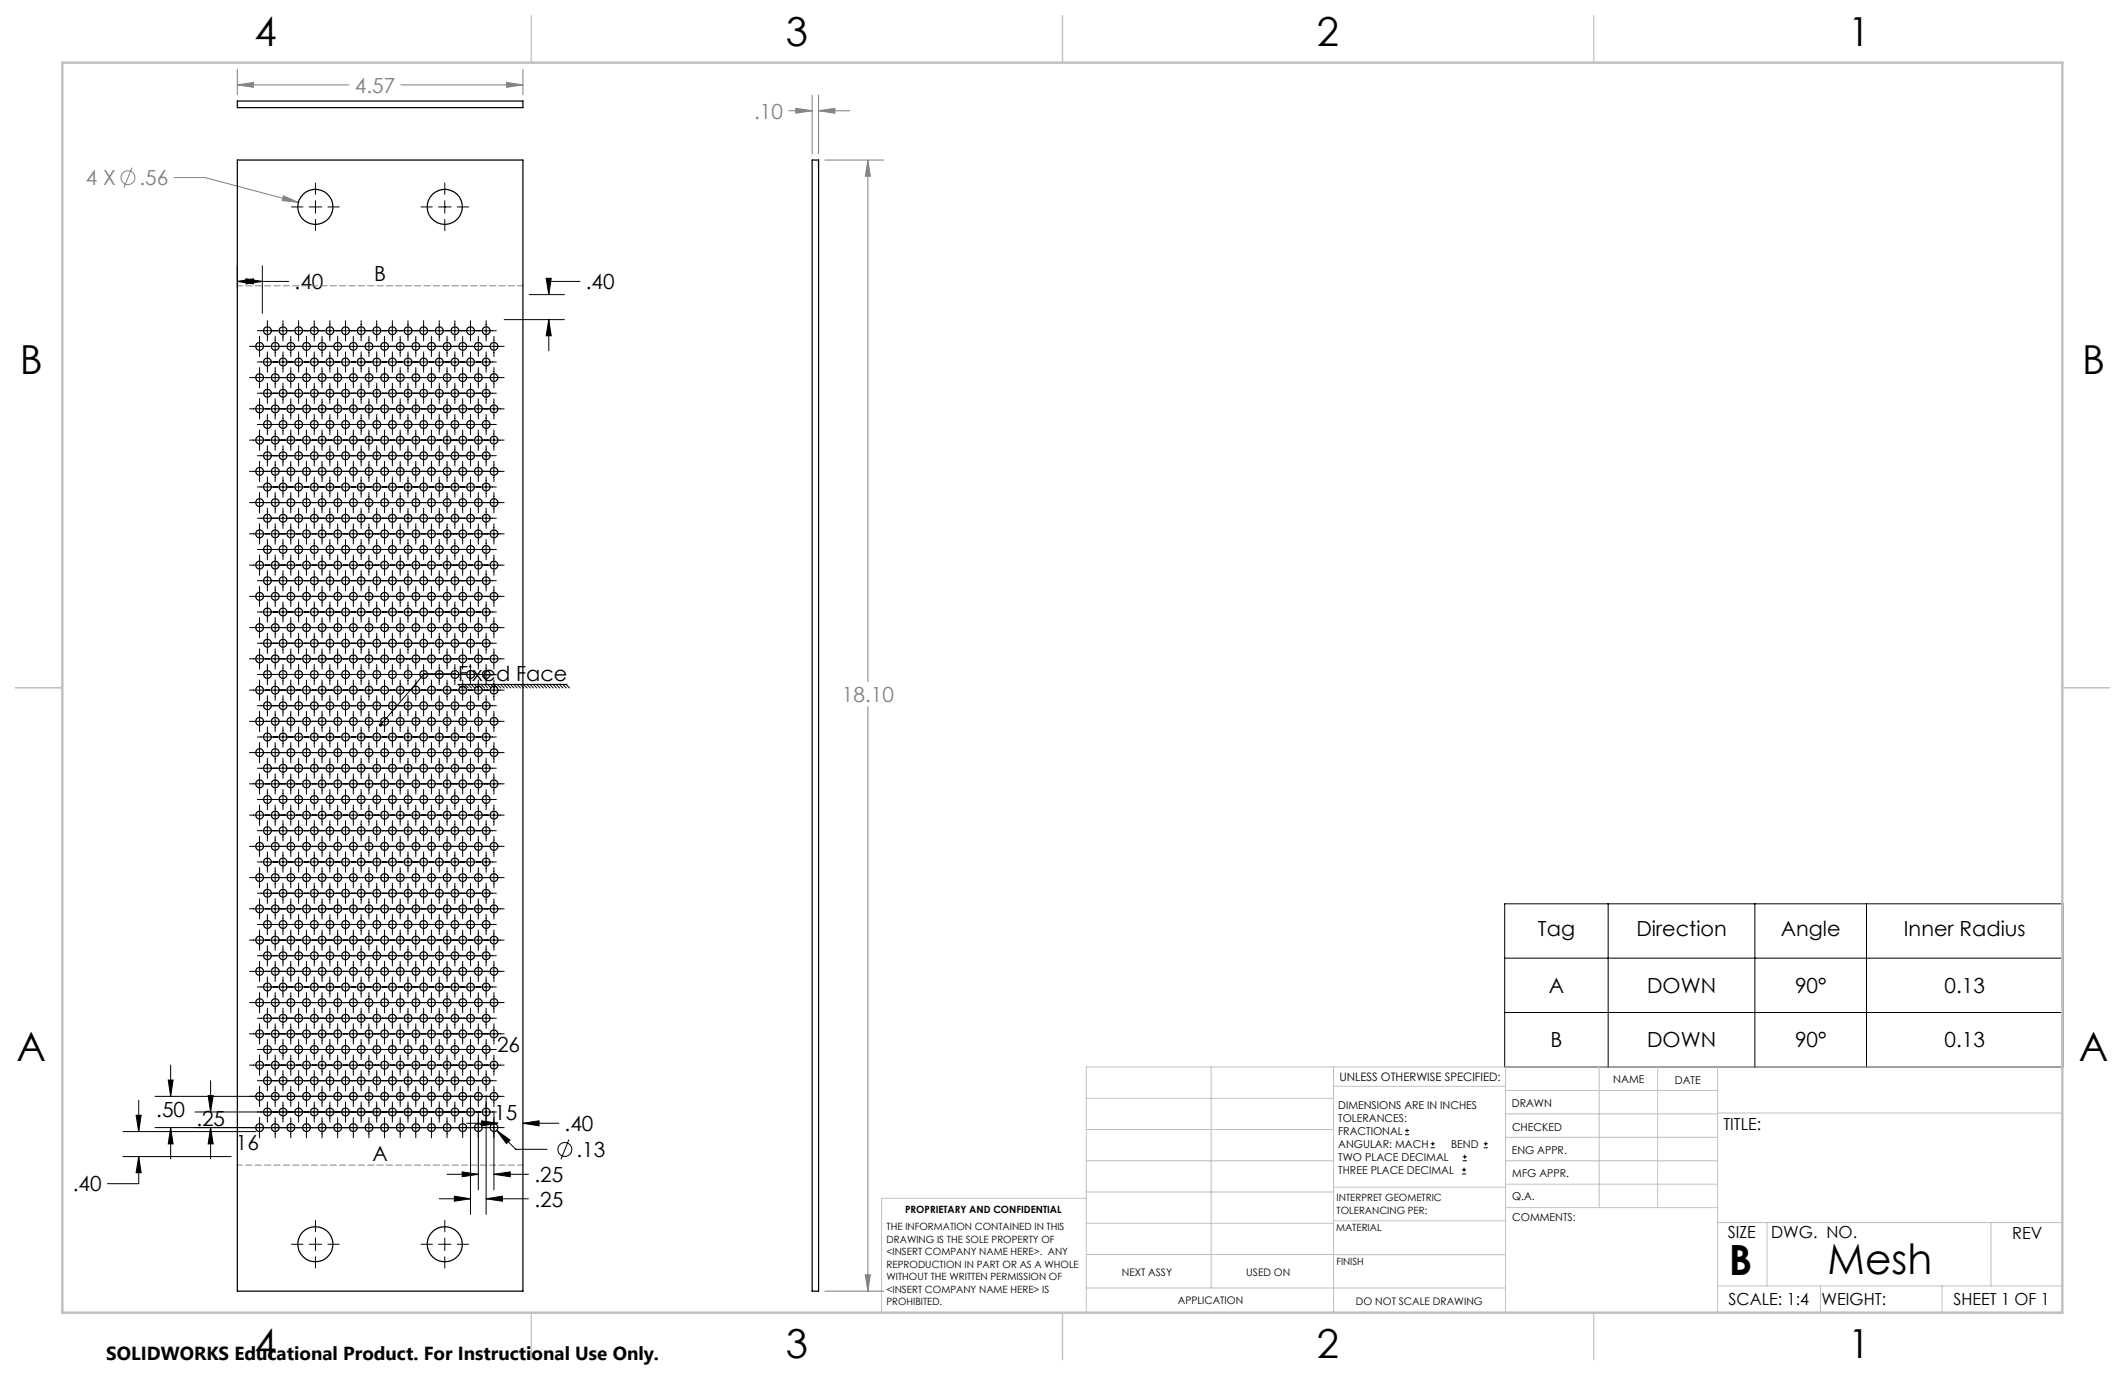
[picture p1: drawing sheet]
<svg xmlns="http://www.w3.org/2000/svg" width="432mm" height="279mm" viewBox="0 0 432 279" stroke-linecap="round" stroke-linejoin="round" font-family="sans-serif">
<defs><g id="words">
<g font-size="8.5">
<text x="351.3" y="259">B</text>
<text x="371.4" y="258.9">Mesh</text>
</g>
<g font-size="8.1">
<text x="51.7" y="9.3">4</text>
<text x="159.7" y="9.3">3</text>
<text x="267.6" y="9.3">2</text>
<text x="375.6" y="9.3">1</text>
<text x="4" y="76">B</text>
<text x="423.1" y="76">B</text>
<text x="3.3" y="215.7">A</text>
<text x="422.4" y="215.7">A</text>
<text x="51.7" y="276">4</text>
<text x="159.7" y="276">3</text>
<text x="267.6" y="276">2</text>
<text x="375.6" y="276">1</text>
</g>
<g font-size="4.2" fill="#808080">
<text x="72.1" y="18.8">4.57</text>
<text x="153.2" y="24.1">.10</text>
<text x="17.5" y="37.6">4 X</text>
<text x="28.3" y="37.6">.56</text>
<text x="171.1" y="142.6">18.10</text>
</g>
<g font-size="4.2">
<text x="59.9" y="58.8">.40</text>
<text x="76" y="57.1">B</text>
<text x="119" y="58.8">.40</text>
<text x="93.1" y="138.5">Fixed Face</text>
<text x="312.5" y="190.3">Tag</text>
<text x="332.5" y="190.3">Direction</text>
<text x="361.9" y="190.3">Angle</text>
<text x="386.9" y="190.3">Inner Radius</text>
<text x="314.7" y="201.7">A</text>
<text x="334.7" y="201.7">DOWN</text>
<text x="364.8" y="201.7">90°</text>
<text x="395.1" y="201.7">0.13</text>
<text x="101" y="213.8">26</text>
<text x="315.1" y="212.8">B</text>
<text x="334.7" y="212.8">DOWN</text>
<text x="364.8" y="212.8">90°</text>
<text x="395.1" y="212.8">0.13</text>
<text x="31.8" y="227.1">.50</text>
<text x="100.4" y="227.6">15</text>
<text x="39.9" y="228.9">.25</text>
<text x="48" y="233.7">16</text>
<text x="114.7" y="229.8">.40</text>
<text x="75.7" y="235.8">A</text>
<text x="117.1" y="235.1">.13</text>
<text x="14.8" y="242.1">.40</text>
<text x="108.6" y="240.2">.25</text>
<text x="108.6" y="245.2">.25</text>
</g>
<text font-size="3.8" x="21.6" y="276.3">SOLIDWORKS Educational Product. For Instructional Use Only.</text>
<g font-size="3.4">
<text x="350.2" y="229.5">TITLE:</text>
<text x="351.1" y="251.6">SIZE</text>
<text x="359.9" y="251.6">DWG. NO.</text>
<text x="408.9" y="251.7">REV</text>
<text x="351.2" y="265.2">SCALE: 1:4</text>
<text x="370.1" y="265.3">WEIGHT:</text>
<text x="396.9" y="265.2">SHEET 1 OF 1</text>
</g>
<text font-size="2.4" x="272.2" y="219.7">UNLESS OTHERWISE SPECIFIED:</text>
<g font-size="2.2">
<text x="327.8" y="220.1">NAME</text>
<text x="340.3" y="220.2">DATE</text>
<text x="271.9" y="225.3">DIMENSIONS ARE IN INCHES</text>
<text x="271.9" y="227.9">TOLERANCES:</text>
<text x="307.2" y="224.9">DRAWN</text>
<text x="271.9" y="230.6">FRACTIONAL</text>
<text x="271.9" y="233.2">ANGULAR: MACH</text>
<text x="294.9" y="233.2">BEND</text>
<text x="307.3" y="229.8">CHECKED</text>
<text x="271.9" y="235.9">TWO PLACE DECIMAL</text>
<text x="271.9" y="238.5">THREE PLACE DECIMAL</text>
<text x="307.2" y="234.5">ENG APPR.</text>
<text x="307.3" y="239.2">MFG APPR.</text>
<text x="307.3" y="243.9">Q.A.</text>
<text x="307.3" y="248.1">COMMENTS:</text>
</g>
<g font-size="2.1">
<text x="227.9" y="259.2">NEXT ASSY</text>
<text x="253.3" y="259.2">USED ON</text>
<text x="239.3" y="265">APPLICATION</text>
<text x="275.5" y="265.1">DO NOT SCALE DRAWING</text>
</g>
<g font-size="2">
<text x="271.6" y="244.1">INTERPRET GEOMETRIC</text>
<text x="180.2" y="250">THE INFORMATION CONTAINED IN THIS</text>
<text x="183.9" y="246.4">PROPRIETARY AND CONFIDENTIAL</text>
<text x="271.5" y="250.2">MATERIAL</text>
<text x="271.6" y="246.6">TOLERANCING PER:</text>
<text x="180.2" y="252.5">DRAWING IS THE SOLE PROPERTY OF</text>
<text x="180.2" y="255.1">&lt;INSERT COMPANY NAME HERE&gt;. ANY</text>
<text x="180.2" y="257.6">REPRODUCTION IN PART OR AS A WHOLE</text>
<text x="271.5" y="257">FINISH</text>
<text x="180.2" y="260.1">WITHOUT THE WRITTEN PERMISSION OF</text>
<text x="180.2" y="262.6">&lt;INSERT COMPANY NAME HERE&gt; IS</text>
<text x="180.2" y="265.2">PROHIBITED.</text>
</g>
</g></defs>
<g fill="none" stroke="#808080" stroke-width=".2">
<path d="M48.2 17.3l3.3-.5v.9zM48.2 14.1v5.2M48.2 17.3h22.7M81.5 17.3h24.8M102.9 16.8l3.4 .5-3.4 .4zM106.3 14.1v5.2M165 19.3v12M166.3 19.3v12M26.8 34.1l-1.6 4M35.3 36.1h6.4l18.9 5M57.6 39.8l3 1.3-3.3-.4zM160.3 22.5h4.7"/>
<path d="M161.7 22l3.3 .5-3.3 .5zM166.3 22.5l3.4-.5v1zM166.3 22.5h6.4M167.6 32.5h11.9M176.4 32.5l.4 3.3h-1zM176.4 32.5v106M176.4 143.6v118.8M175.8 259h1l-.4 3.4zM167.6 262.4h11.9"/>
<circle cx="26" cy="36.1" r="1.41"/>
</g>
<g fill="none" stroke="#000" stroke-width=".2">
<path d="M64.1 37.2v2.3M90.4 37.2v2.3M48.2 54v4.6M48.2 57.2h10.5M48.2 57.2l3.3-.5v1zM50 56.7l3.3 .5-3.3 .5zM53.3 54v9.7M59.2 42.1h2.4M62.8 42.1h2.6M64.1 40.8v2.5M64.1 44.6v2.3M66.6 42.1h2.3"/>
<path d="M85.5 42.1h2.3M89.1 42.1h2.6M90.4 40.8v2.5M90.4 44.6v2.3M92.9 42.1h2.3M107.5 59.9h7.2M111 56.6h1l-.5 3.3zM117.9 57.2h-6.4v2.7M50.7 76.7h51.7M50.7 70.4h51.7M52.3 79.9h48.6M52.3 73.6h48.6"/>
<path d="M52.3 67.2h48.6M52.7 68.3v4.2M52.7 74.7v4.1M54.3 65.2v4.1M54.3 71.5v4.1M54.3 77.9v4.1M55.9 68.3v4.2M55.9 74.7v4.1M57.5 65.2v4.1M57.5 71.5v4.1M57.5 77.9v4.1M59.1 68.3v4.2"/>
<path d="M59.1 74.7v4.1M60.7 65.2v4.1M60.7 71.5v4.1M60.7 77.9v4.1M62.3 68.3v4.2M62.3 74.7v4.1M63.9 65.2v4.1M63.9 71.5v4.1M63.9 77.9v4.1M65.4 68.3v4.2M65.4 74.7v4.1M67 65.2v4.1"/>
<path d="M67 71.5v4.1M67 77.9v4.1M68.6 68.3v4.2M68.6 74.7v4.1M70.2 65.2v4.1M70.2 71.5v4.1M70.2 77.9v4.1M71.8 68.3v4.2M71.8 74.7v4.1M73.4 65.2v4.1M73.4 71.5v4.1M73.4 77.9v4.1"/>
<path d="M75 68.3v4.2M75 74.7v4.1M76.6 65.2v4.1M76.6 71.5v4.1M76.6 77.9v4.1M78.1 68.3v4.2M78.1 74.7v4.1M79.7 65.2v4.1M79.7 71.5v4.1M79.7 77.9v4.1M81.3 68.3v4.2M81.3 74.7v4.1"/>
<path d="M82.9 65.2v4.1M82.9 71.5v4.1M82.9 77.9v4.1M84.5 68.3v4.2M84.5 74.7v4.1M86.1 65.2v4.1M86.1 71.5v4.1M86.1 77.9v4.1M87.7 68.3v4.2M87.7 74.7v4.1M89.3 65.2v4.1M89.3 71.5v4.1"/>
<path d="M89.3 77.9v4.1M90.8 68.3v4.2M90.8 74.7v4.1M92.4 65.2v4.1M92.4 71.5v4.1M92.4 77.9v4.1M94 68.3v4.2M94 74.7v4.1M95.6 65.2v4.1M95.6 71.5v4.1M95.6 77.9v4.1M97.2 68.3v4.2"/>
<path d="M97.2 74.7v4.1M98.8 65.2v4.1M98.8 71.5v4.1M98.8 77.9v4.1M100.4 68.3v4.2M100.4 74.7v4.1M102.4 64.9h12.3M111.5 64.9l.5 3.3h-1zM111.5 64.9v6.4M50.7 89.4h51.7M50.7 95.8h51.7M50.7 83.1h51.7"/>
<path d="M52.3 92.6h48.6M52.3 86.3h48.6M52.3 99h48.6M52.7 81v4.2M52.7 87.4v4.1M52.7 93.7v4.2M54.3 84.2v4.1M54.3 90.6v4.1M54.3 96.9v4.1M55.9 81v4.2M55.9 87.4v4.1M55.9 93.7v4.2"/>
<path d="M57.5 84.2v4.1M57.5 90.6v4.1M57.5 96.9v4.1M59.1 81v4.2M59.1 87.4v4.1M59.1 93.7v4.2M60.7 84.2v4.1M60.7 90.6v4.1M60.7 96.9v4.1M62.3 81v4.2M62.3 87.4v4.1M62.3 93.7v4.2"/>
<path d="M63.9 84.2v4.1M63.9 90.6v4.1M63.9 96.9v4.1M65.4 81v4.2M65.4 87.4v4.1M65.4 93.7v4.2M67 84.2v4.1M67 90.6v4.1M67 96.9v4.1M68.6 81v4.2M68.6 87.4v4.1M68.6 93.7v4.2"/>
<path d="M70.2 84.2v4.1M70.2 90.6v4.1M70.2 96.9v4.1M71.8 81v4.2M71.8 87.4v4.1M71.8 93.7v4.2M73.4 84.2v4.1M73.4 90.6v4.1M73.4 96.9v4.1M75 81v4.2M75 87.4v4.1M75 93.7v4.2"/>
<path d="M76.6 84.2v4.1M76.6 90.6v4.1M76.6 96.9v4.1M78.1 81v4.2M78.1 87.4v4.1M78.1 93.7v4.2M79.7 84.2v4.1M79.7 90.6v4.1M79.7 96.9v4.1M81.3 81v4.2M81.3 87.4v4.1M81.3 93.7v4.2"/>
<path d="M82.9 84.2v4.1M82.9 90.6v4.1M82.9 96.9v4.1M84.5 81v4.2M84.5 87.4v4.1M84.5 93.7v4.2M86.1 84.2v4.1M86.1 90.6v4.1M86.1 96.9v4.1M87.7 81v4.2M87.7 87.4v4.1M87.7 93.7v4.2"/>
<path d="M89.3 84.2v4.1M89.3 90.6v4.1M89.3 96.9v4.1M90.8 81v4.2M90.8 87.4v4.1M90.8 93.7v4.2M92.4 84.2v4.1M92.4 90.6v4.1M92.4 96.9v4.1M94 81v4.2M94 87.4v4.1M94 93.7v4.2"/>
<path d="M95.6 84.2v4.1M95.6 90.6v4.1M95.6 96.9v4.1M97.2 81v4.2M97.2 87.4v4.1M97.2 93.7v4.2M98.8 84.2v4.1M98.8 90.6v4.1M98.8 96.9v4.1M100.4 81v4.2M100.4 87.4v4.1M100.4 93.7v4.2"/>
<path d="M50.7 114.8h51.7M50.7 102.1h51.7M50.7 108.5h51.7M52.3 118h48.6M52.3 111.7h48.6M52.3 105.3h48.6M52.7 100.1v4.1M52.7 106.4v4.2M52.7 112.8v4.1M52.7 119.1v4.2M54.3 103.3v4.1M54.3 109.6v4.1"/>
<path d="M54.3 116v4.1M55.9 100.1v4.1M55.9 106.4v4.2M55.9 112.8v4.1M55.9 119.1v4.2M57.5 103.3v4.1M57.5 109.6v4.1M57.5 116v4.1M59.1 100.1v4.1M59.1 106.4v4.2M59.1 112.8v4.1M59.1 119.1v4.2"/>
<path d="M60.7 103.3v4.1M60.7 109.6v4.1M60.7 116v4.1M62.3 100.1v4.1M62.3 106.4v4.2M62.3 112.8v4.1M62.3 119.1v4.2M63.9 103.3v4.1M63.9 109.6v4.1M63.9 116v4.1M65.4 100.1v4.1M65.4 106.4v4.2"/>
<path d="M65.4 112.8v4.1M65.4 119.1v4.2M67 103.3v4.1M67 109.6v4.1M67 116v4.1M68.6 100.1v4.1M68.6 106.4v4.2M68.6 112.8v4.1M68.6 119.1v4.2M70.2 103.3v4.1M70.2 109.6v4.1M70.2 116v4.1"/>
<path d="M71.8 100.1v4.1M71.8 106.4v4.2M71.8 112.8v4.1M71.8 119.1v4.2M73.4 103.3v4.1M73.4 109.6v4.1M73.4 116v4.1M75 100.1v4.1M75 106.4v4.2M75 112.8v4.1M75 119.1v4.2M76.6 103.3v4.1"/>
<path d="M76.6 109.6v4.1M76.6 116v4.1M78.1 100.1v4.1M78.1 106.4v4.2M78.1 112.8v4.1M78.1 119.1v4.2M79.7 103.3v4.1M79.7 109.6v4.1M79.7 116v4.1M81.3 100.1v4.1M81.3 106.4v4.2M81.3 112.8v4.1"/>
<path d="M81.3 119.1v4.2M82.9 103.3v4.1M82.9 109.6v4.1M82.9 116v4.1M84.5 100.1v4.1M84.5 106.4v4.2M84.5 112.8v4.1M84.5 119.1v4.2M86.1 103.3v4.1M86.1 109.6v4.1M86.1 116v4.1M87.7 100.1v4.1"/>
<path d="M87.7 106.4v4.2M87.7 112.8v4.1M87.7 119.1v4.2M89.3 103.3v4.1M89.3 109.6v4.1M89.3 116v4.1M90.8 100.1v4.1M90.8 106.4v4.2M90.8 112.8v4.1M90.8 119.1v4.2M92.4 103.3v4.1M92.4 109.6v4.1"/>
<path d="M92.4 116v4.1M94 100.1v4.1M94 106.4v4.2M94 112.8v4.1M94 119.1v4.2M95.6 103.3v4.1M95.6 109.6v4.1M95.6 116v4.1M97.2 100.1v4.1M97.2 106.4v4.2M97.2 112.8v4.1M97.2 119.1v4.2"/>
<path d="M98.8 103.3v4.1M98.8 109.6v4.1M98.8 116v4.1M100.4 100.1v4.1M100.4 106.4v4.2M100.4 112.8v4.1M100.4 119.1v4.2M50.7 121.2h51.7M50.7 133.9h51.7M50.7 127.5h51.7M52.3 124.4h48.6M52.3 137.1h48.6"/>
<path d="M52.3 130.7h48.6M52.7 125.5v4.1M52.7 131.8v4.2M52.7 138.2v4.1M54.3 122.3v4.1M54.3 128.7v4.1M54.3 135v4.1M55.9 125.5v4.1M55.9 131.8v4.2M55.9 138.2v4.1M57.5 122.3v4.1M57.5 128.7v4.1"/>
<path d="M57.5 135v4.1M59.1 125.5v4.1M59.1 131.8v4.2M59.1 138.2v4.1M60.7 122.3v4.1M60.7 128.7v4.1M60.7 135v4.1M62.3 125.5v4.1M62.3 131.8v4.2M62.3 138.2v4.1M63.9 122.3v4.1M63.9 128.7v4.1"/>
<path d="M63.9 135v4.1M65.4 125.5v4.1M65.4 131.8v4.2M65.4 138.2v4.1M67 122.3v4.1M67 128.7v4.1M67 135v4.1M68.6 125.5v4.1M68.6 131.8v4.2M68.6 138.2v4.1M70.2 122.3v4.1M70.2 128.7v4.1"/>
<path d="M70.2 135v4.1M71.8 125.5v4.1M71.8 131.8v4.2M71.8 138.2v4.1M73.4 122.3v4.1M73.4 128.7v4.1M73.4 135v4.1M75 125.5v4.1M75 131.8v4.2M75 138.2v4.1M76.6 122.3v4.1M76.6 128.7v4.1"/>
<path d="M76.6 135v4.1M78.1 125.5v4.1M78.1 131.8v4.2M78.1 138.2v4.1M79.7 122.3v4.1M79.7 128.7v4.1M79.7 135v4.1M81.3 125.5v4.1M81.3 131.8v4.2M81.3 138.2v4.1M82.9 122.3v4.1M82.9 128.7v4.1"/>
<path d="M82.9 135v4.1M84.5 125.5v4.1M84.5 131.8v4.2M84.5 138.2v4.1M86.1 122.3v4.1M86.1 128.7v4.1M86.1 135v4.1M87.7 125.5v4.1M87.7 131.8v4.2M87.7 138.2v4.1M89.3 122.3v4.1M89.3 128.7v4.1"/>
<path d="M89.3 135v4.1M90.8 125.5v4.1M90.8 131.8v4.2M90.8 138.2v4.1M92.4 122.3v4.1M92.4 128.7v4.1M92.4 135v4.1M92.6 136.9h-6.4l-8.9 10.4M93.7 139.1l.8 .7M94 125.5v4.1M94 131.8v4.2M94 138.2v4.1"/>
<path d="M94.4 139.1l.7 .7M95.1 139.1l.7 .7M95.6 122.3v4.1M95.6 128.7v4.1M95.6 135v4.1M95.7 139.1l.8 .7M96.4 139.1l.7 .7M97 139.1l.8 .7M97.2 125.5v4.1M97.2 131.8v4.2M97.2 138.2v4.1M97.7 139.1l.8 .7"/>
<path d="M98.4 139.1l.7 .7M98.8 122.3v4.1M98.8 128.7v4.1M98.8 135v4.1M99.1 139.1l.7 .7M99.7 139.1l.8 .7M100.4 125.5v4.1M100.4 131.8v4.2M100.4 138.2v4.1M100.4 139.1l.7 .7M101 139.1l.8 .7M101.7 139.1l.7 .7"/>
<path d="M102.4 139.1l.7 .7M103 139.1l.8 .7M103.7 139.1l.7 .7M104.4 139.1l.7 .7M105 139.1l.8 .7M105.7 139.1l.7 .7M106.4 139.1l.7 .7M107 139.1l.8 .7M107.7 139.1l.7 .7M108.4 139.1l.7 .7M109 139.1l.7 .7M109.7 139.1l.7 .7"/>
<path d="M110.3 139.1l.8 .7M111 139.1l.8 .7M111.7 139.1l.7 .7M112.4 139.1l.7 .7M113 139.1l.7 .7M113.7 139.1l.7 .7M114.3 139.1l.8 .7M115 139.1l.7 .7M115.2 139.1h-22.1l.7 .7M50.7 146.6h51.7M50.7 140.2h51.7M50.7 152.9h51.7"/>
<path d="M50.7 159.3h51.7M52.3 143.4h48.6M52.3 149.8h48.6M52.3 156.1h48.6M52.7 144.5v4.2M52.7 150.9v4.1M52.7 157.2v4.2M54.3 141.4v4.1M54.3 147.7v4.1M54.3 154.1v4.1M55.9 144.5v4.2M55.9 150.9v4.1"/>
<path d="M55.9 157.2v4.2M57.5 141.4v4.1M57.5 147.7v4.1M57.5 154.1v4.1M59.1 144.5v4.2M59.1 150.9v4.1M59.1 157.2v4.2M60.7 141.4v4.1M60.7 147.7v4.1M60.7 154.1v4.1M62.3 144.5v4.2M62.3 150.9v4.1"/>
<path d="M62.3 157.2v4.2M63.9 141.4v4.1M63.9 147.7v4.1M63.9 154.1v4.1M65.4 144.5v4.2M65.4 150.9v4.1M65.4 157.2v4.2M67 141.4v4.1M67 147.7v4.1M67 154.1v4.1M68.6 144.5v4.2M68.6 150.9v4.1"/>
<path d="M68.6 157.2v4.2M70.2 141.4v4.1M70.2 147.7v4.1M70.2 154.1v4.1M71.8 144.5v4.2M71.8 150.9v4.1M71.8 157.2v4.2M73.4 141.4v4.1M73.4 147.7v4.1M73.4 154.1v4.1M75 144.5v4.2M75 150.9v4.1"/>
<path d="M75 157.2v4.2M76.6 141.4v4.1M76.6 147.7v4.1M76.6 154.1v4.1M78.1 144.5v4.2M78.1 150.9v4.1M78.1 157.2v4.2M79.7 141.4v4.1M79.7 147.7v4.1M79.7 154.1v4.1M81.3 144.5v4.2M81.3 150.9v4.1"/>
<path d="M81.3 157.2v4.2M82.9 141.4v4.1M82.9 147.7v4.1M82.9 154.1v4.1M84.5 144.5v4.2M84.5 150.9v4.1M84.5 157.2v4.2M86.1 141.4v4.1M86.1 147.7v4.1M86.1 154.1v4.1M87.7 144.5v4.2M87.7 150.9v4.1"/>
<path d="M87.7 157.2v4.2M89.3 141.4v4.1M89.3 147.7v4.1M89.3 154.1v4.1M90.8 144.5v4.2M90.8 150.9v4.1M90.8 157.2v4.2M92.4 141.4v4.1M92.4 147.7v4.1M92.4 154.1v4.1M94 144.5v4.2M94 150.9v4.1"/>
<path d="M94 157.2v4.2M95.6 141.4v4.1M95.6 147.7v4.1M95.6 154.1v4.1M97.2 144.5v4.2M97.2 150.9v4.1M97.2 157.2v4.2M98.8 141.4v4.1M98.8 147.7v4.1M98.8 154.1v4.1M100.4 144.5v4.2M100.4 150.9v4.1"/>
<path d="M100.4 157.2v4.2M50.7 178.3h51.7M50.7 172h51.7M50.7 165.6h51.7M52.3 168.8h48.6M52.3 175.2h48.6M52.3 162.5h48.6M52.7 163.6v4.1M52.7 169.9v4.2M52.7 176.3v4.1M54.3 160.4v4.1M54.3 166.8v4.1"/>
<path d="M54.3 173.1v4.1M54.3 179.5v4.1M55.9 163.6v4.1M55.9 169.9v4.2M55.9 176.3v4.1M57.5 160.4v4.1M57.5 166.8v4.1M57.5 173.1v4.1M57.5 179.5v4.1M59.1 163.6v4.1M59.1 169.9v4.2M59.1 176.3v4.1"/>
<path d="M60.7 160.4v4.1M60.7 166.8v4.1M60.7 173.1v4.1M60.7 179.5v4.1M62.3 163.6v4.1M62.3 169.9v4.2M62.3 176.3v4.1M63.9 160.4v4.1M63.9 166.8v4.1M63.9 173.1v4.1M63.9 179.5v4.1M65.4 163.6v4.1"/>
<path d="M65.4 169.9v4.2M65.4 176.3v4.1M67 160.4v4.1M67 166.8v4.1M67 173.1v4.1M67 179.5v4.1M68.6 163.6v4.1M68.6 169.9v4.2M68.6 176.3v4.1M70.2 160.4v4.1M70.2 166.8v4.1M70.2 173.1v4.1"/>
<path d="M70.2 179.5v4.1M71.8 163.6v4.1M71.8 169.9v4.2M71.8 176.3v4.1M73.4 160.4v4.1M73.4 166.8v4.1M73.4 173.1v4.1M73.4 179.5v4.1M75 163.6v4.1M75 169.9v4.2M75 176.3v4.1M76.6 160.4v4.1"/>
<path d="M76.6 166.8v4.1M76.6 173.1v4.1M76.6 179.5v4.1M78.1 163.6v4.1M78.1 169.9v4.2M78.1 176.3v4.1M79.7 160.4v4.1M79.7 166.8v4.1M79.7 173.1v4.1M79.7 179.5v4.1M81.3 163.6v4.1M81.3 169.9v4.2"/>
<path d="M81.3 176.3v4.1M82.9 160.4v4.1M82.9 166.8v4.1M82.9 173.1v4.1M82.9 179.5v4.1M84.5 163.6v4.1M84.5 169.9v4.2M84.5 176.3v4.1M86.1 160.4v4.1M86.1 166.8v4.1M86.1 173.1v4.1M86.1 179.5v4.1"/>
<path d="M87.7 163.6v4.1M87.7 169.9v4.2M87.7 176.3v4.1M89.3 160.4v4.1M89.3 166.8v4.1M89.3 173.1v4.1M89.3 179.5v4.1M90.8 163.6v4.1M90.8 169.9v4.2M90.8 176.3v4.1M92.4 160.4v4.1M92.4 166.8v4.1"/>
<path d="M92.4 173.1v4.1M92.4 179.5v4.1M94 163.6v4.1M94 169.9v4.2M94 176.3v4.1M95.6 160.4v4.1M95.6 166.8v4.1M95.6 173.1v4.1M95.6 179.5v4.1M97.2 163.6v4.1M97.2 169.9v4.2M97.2 176.3v4.1"/>
<path d="M98.8 160.4v4.1M98.8 166.8v4.1M98.8 173.1v4.1M98.8 179.5v4.1M100.4 163.6v4.1M100.4 169.9v4.2M100.4 176.3v4.1M50.7 197.4h51.7M50.7 191h51.7M50.7 184.7h51.7M52.3 194.2h48.6M52.3 181.5h48.6"/>
<path d="M52.3 187.9h48.6M52.7 182.6v4.2M52.7 189v4.1M52.7 195.3v4.2M54.3 185.8v4.1M54.3 192.2v4.1M54.3 198.5v4.1M55.9 182.6v4.2M55.9 189v4.1M55.9 195.3v4.2M57.5 185.8v4.1M57.5 192.2v4.1"/>
<path d="M57.5 198.5v4.1M59.1 182.6v4.2M59.1 189v4.1M59.1 195.3v4.2M60.7 185.8v4.1M60.7 192.2v4.1M60.7 198.5v4.1M62.3 182.6v4.2M62.3 189v4.1M62.3 195.3v4.2M63.9 185.8v4.1M63.9 192.2v4.1"/>
<path d="M63.9 198.5v4.1M65.4 182.6v4.2M65.4 189v4.1M65.4 195.3v4.2M67 185.8v4.1M67 192.2v4.1M67 198.5v4.1M68.6 182.6v4.2M68.6 189v4.1M68.6 195.3v4.2M70.2 185.8v4.1M70.2 192.2v4.1"/>
<path d="M70.2 198.5v4.1M71.8 182.6v4.2M71.8 189v4.1M71.8 195.3v4.2M73.4 185.8v4.1M73.4 192.2v4.1M73.4 198.5v4.1M75 182.6v4.2M75 189v4.1M75 195.3v4.2M76.6 185.8v4.1M76.6 192.2v4.1"/>
<path d="M76.6 198.5v4.1M78.1 182.6v4.2M78.1 189v4.1M78.1 195.3v4.2M79.7 185.8v4.1M79.7 192.2v4.1M79.7 198.5v4.1M81.3 182.6v4.2M81.3 189v4.1M81.3 195.3v4.2M82.9 185.8v4.1M82.9 192.2v4.1"/>
<path d="M82.9 198.5v4.1M84.5 182.6v4.2M84.5 189v4.1M84.5 195.3v4.2M86.1 185.8v4.1M86.1 192.2v4.1M86.1 198.5v4.1M87.7 182.6v4.2M87.7 189v4.1M87.7 195.3v4.2M89.3 185.8v4.1M89.3 192.2v4.1"/>
<path d="M89.3 198.5v4.1M90.8 182.6v4.2M90.8 189v4.1M90.8 195.3v4.2M92.4 185.8v4.1M92.4 192.2v4.1M92.4 198.5v4.1M94 182.6v4.2M94 189v4.1M94 195.3v4.2M95.6 185.8v4.1M95.6 192.2v4.1"/>
<path d="M95.6 198.5v4.1M97.2 182.6v4.2M97.2 189v4.1M97.2 195.3v4.2M98.8 185.8v4.1M98.8 192.2v4.1M98.8 198.5v4.1M100.4 182.6v4.2M100.4 189v4.1M100.4 195.3v4.2M305.8 183.7h113.4v33.1h-113.4zM305.8 194.7h113.4"/>
<path d="M326.8 183.7v33.1M356.6 183.7v33.1M379.3 183.7v33.1M34.2 219.5h1l-.5 3.3zM34.7 216.4v6.4M42.8 219.6v6.4M50.7 203.7h51.7M50.7 216.4h51.7M50.7 210.1h51.7M52.3 200.6h48.6M52.3 219.6h48.6M52.3 206.9h48.6"/>
<path d="M52.3 213.3h48.6M52.7 201.7v4.1M52.7 208v4.2M52.7 214.4v4.1M54.3 204.9v4.1M54.3 211.2v4.1M54.3 217.6v4.1M55.9 201.7v4.1M55.9 208v4.2M55.9 214.4v4.1M57.5 204.9v4.1M57.5 211.2v4.1"/>
<path d="M57.5 217.6v4.1M59.1 201.7v4.1M59.1 208v4.2M59.1 214.4v4.1M60.7 204.9v4.1M60.7 211.2v4.1M60.7 217.6v4.1M62.3 201.7v4.1M62.3 208v4.2M62.3 214.4v4.1M63.9 204.9v4.1M63.9 211.2v4.1"/>
<path d="M63.9 217.6v4.1M65.4 201.7v4.1M65.4 208v4.2M65.4 214.4v4.1M67 204.9v4.1M67 211.2v4.1M67 217.6v4.1M68.6 201.7v4.1M68.6 208v4.2M68.6 214.4v4.1M70.2 204.9v4.1M70.2 211.2v4.1"/>
<path d="M70.2 217.6v4.1M71.8 201.7v4.1M71.8 208v4.2M71.8 214.4v4.1M73.4 204.9v4.1M73.4 211.2v4.1M73.4 217.6v4.1M75 201.7v4.1M75 208v4.2M75 214.4v4.1M76.6 204.9v4.1M76.6 211.2v4.1"/>
<path d="M76.6 217.6v4.1M78.1 201.7v4.1M78.1 208v4.2M78.1 214.4v4.1M79.7 204.9v4.1M79.7 211.2v4.1M79.7 217.6v4.1M81.3 201.7v4.1M81.3 208v4.2M81.3 214.4v4.1M82.9 204.9v4.1M82.9 211.2v4.1"/>
<path d="M82.9 217.6v4.1M84.5 201.7v4.1M84.5 208v4.2M84.5 214.4v4.1M86.1 204.9v4.1M86.1 211.2v4.1M86.1 217.6v4.1M87.7 201.7v4.1M87.7 208v4.2M87.7 214.4v4.1M89.3 204.9v4.1M89.3 211.2v4.1"/>
<path d="M89.3 217.6v4.1M90.8 201.7v4.1M90.8 208v4.2M90.8 214.4v4.1M92.4 204.9v4.1M92.4 211.2v4.1M92.4 217.6v4.1M94 201.7v4.1M94 208v4.2M94 214.4v4.1M95.6 204.9v4.1M95.6 211.2v4.1"/>
<path d="M95.6 217.6v4.1M97.2 201.7v4.1M97.2 208v4.2M97.2 214.4v4.1M98.8 204.9v4.1M98.8 211.2v4.1M98.8 217.6v4.1M100.4 201.7v4.1M100.4 208v4.2M100.4 214.4v4.1M305.8 205.7h113.4M25 229.9h27"/>
<path d="M25 235h22M27.7 226.6h1l-.5 3.3zM28.2 235v5.5h-6.4M28.2 223.6v6.3M28.2 235l.5 3.3h-1zM34.7 229.1v6.4M34.7 229.1l.5 3.3h-1zM42.3 222.6h1l-.5 3.4zM42.8 229.1v6.4M42.8 229.1l.5 3.3h-1zM52.7 220.7v4.2M52.7 227.1v4.1"/>
<path d="M54.3 223.9v4.1M55.9 220.7v4.2M55.9 227.1v4.1M57.5 223.9v4.1M59.1 220.7v4.2M59.1 227.1v4.1M60.7 223.9v4.1M62.3 220.7v4.2M62.3 227.1v4.1M63.9 223.9v4.1M65.4 220.7v4.2M65.4 227.1v4.1"/>
<path d="M67 223.9v4.1M68.6 220.7v4.2M68.6 227.1v4.1M70.2 223.9v4.1M71.8 220.7v4.2M71.8 227.1v4.1M73.4 223.9v4.1M75 220.7v4.2M75 227.1v4.1M76.6 223.9v4.1M78.1 220.7v4.2M78.1 227.1v4.1"/>
<path d="M79.7 223.9v4.1M81.3 220.7v4.2M81.3 227.1v4.1M82.9 223.9v4.1M84.5 220.7v4.2M84.5 227.1v4.1M86.1 223.9v4.1M87.7 220.7v4.2M87.7 227.1v4.1M89.3 223.9v4.1M90.8 220.7v4.2M90.8 227.1v4.1"/>
<path d="M90.8 238.6h6.4M92.4 223.9v4.1M93.9 238.1l3.3 .5-3.3 .5zM94 220.7v4.2M94 227.1v4.1M94.8 228.2h6.4M95.6 222.6v24.2M97.2 220.7v4.2M97.2 225.8v16M97.9 227.8l3.3 .4-3.3 .6zM98.8 222.6v24.2M100.4 220.7v4.2"/>
<path d="M100.4 225.8v16M100.4 238.6h7M100.4 238.6l3.3-.5v1zM100.9 226h-61.3M100.9 229.7l2.7 2-.7 .7zM100.9 229.7l3.9 3.8h6.4M102.4 229.1h-70.9M102.4 222.8h-70.9M106.3 228.2h7.3M106.3 228.2l3.2-.4v1zM115.6 231.6l-1.6 4M285.5 230.6h.8"/>
<path d="M285.5 229.7h.8M285.9 229.3v.9M290.7 233.2h.8M290.7 232.4h.8M291.1 232v.8M297.1 238.5h.8M297.1 237.7h.8M297.2 235.9h.9M297.2 235.1h.9M297.5 237.3v.8M297.6 234.6v.9M301.5 233.2h.8"/>
<path d="M301.5 232.4h.8M301.9 232v.8M59.2 252.8h2.4M62.8 252.8h2.6M64.1 248v2.3M64.1 251.6v2.5M64.1 255.4v2.3M66.6 252.8h2.3M85.5 252.8h2.3M89.1 252.8h2.6M89.3 243.6h6.3M90.4 248v2.3"/>
<path d="M90.4 251.6v2.5M90.4 255.4v2.3M92.3 243.1l3.3 .5-3.3 .5zM92.9 252.8h2.3M98.8 243.6h8.6M98.8 243.6l3.3-.5v1z"/>
<circle cx="114.8" cy="233.6" r="1.41"/>
</g>
<path d="M106.3 58.1h-58.1M48.2 236.8h58.1" fill="none" stroke="#808080" stroke-width=".2" stroke-dasharray="1.3 .6" stroke-dashoffset=".2"/>
<g fill="none" stroke="#c0c0c0" stroke-width=".2">
<path d="M246.1 216.8v44.9M271 216.8v49.9M305.9 216.8v49.9M324.9 216.8v28.6M336.8 216.8v28.6M349 216.8v49.9M419.1 216.8h-198.4v49.9M220.7 235.9h50.3M220.7 229.5h50.3M220.7 223.2h50.3M271 220.7h34.9M305.9 231.1h43.1"/>
<path d="M305.9 226.3h43.1M305.9 221.6h43.1M305.9 235.9h43.1M349 226.2h70.1M220.7 248.6h50.3M220.7 242.2h50.3M220.7 254.9h50.3M220.7 243.5h-41.6v23.2M271 255h34.9M271 248.1h35M271 241.2h35M305.9 240.6h43.1"/>
<path d="M306 245.4h43M349 248.4h70.1M359.1 248.4v12.9M404.6 248.4v12.9M220.7 261.7h85.2M349 261.3h70.1M369.9 261.3v5.4M394.6 261.3v5.4"/>
</g>
<path d="M108 3.2v9.5M215.9 3.2v9.5M323.8 3.2v9.5M3.1 139.7h9.6M419.1 139.7h9.5M108 266.7v9.6M215.9 266.7v9.6M323.8 266.7v9.6" fill="none" stroke="#c0c0c0" stroke-width=".25"/>
<path d="M12.7 12.7h406.4v254h-406.4z" fill="none" stroke="#c0c0c0" stroke-width=".5"/>
<g fill="#000">
<path d="M77 147.1a.33 .33 0 0 1 .5-.1 .33 .33 0 0 1 .1 .5 .33 .33 0 0 1-.5 .1l.2-.3-.3 .2z"/>
<path d="M27.7 226.6h1l-.5 3.3zM28.2 235l.5 3.3h-1zM50 56.7l3.3 .5-3.3 .5zM48.2 57.2l3.3-.5v1zM97.9 227.8l3.3 .4-3.3 .6zM106.3 228.2l3.2-.4v1zM111.5 64.9l.5 3.3h-1zM111 56.6h1l-.5 3.3zM100.9 229.7l2 2.7 .7-.7zM100.4 238.6l3.3-.5v1zM93.9 238.1l3.3 .5-3.3 .5zM42.3 222.6h1l-.5 3.4zM42.8 229.1l.5 3.3h-1zM98.8 243.6l3.3-.5v1zM92.3 243.1l3.3 .5-3.3 .5zM34.7 229.1l.5 3.3h-1zM34.2 219.5h1l-.5 3.3z"/>
</g>
<path d="M57.6 39.8l-.3 .9 3.3 .4zM48.2 17.3l3.3-.5v.9zM102.9 16.8l3.4 .5-3.4 .4zM161.7 22l3.3 .5-3.3 .5zM166.3 22.5l3.4-.5v1zM176.4 32.5l.4 3.3h-1zM175.8 259h1l-.4 3.4z" fill="#808080"/>
<g fill="none" stroke="#000" stroke-width=".25">
<path d="M48.2 32.5h58.1v229.9h-58.1zM48.2 20.5h58.1v1.4h-58.1zM165 32.5h1.3v229.9h-1.3z"/>
<circle cx="64.1" cy="42" r="3.6"/>
<circle cx="90.4" cy="42" r="3.6"/>
<circle cx="52.8" cy="76.7" r=".8"/>
<circle cx="52.8" cy="70.4" r=".8"/>
<circle cx="54.3" cy="79.9" r=".8"/>
<circle cx="54.3" cy="73.6" r=".8"/>
<circle cx="54.3" cy="67.2" r=".8"/>
<circle cx="55.9" cy="70.4" r=".8"/>
<circle cx="55.9" cy="76.7" r=".8"/>
<circle cx="57.5" cy="79.9" r=".8"/>
<circle cx="57.5" cy="73.6" r=".8"/>
<circle cx="57.5" cy="67.2" r=".8"/>
<circle cx="59.1" cy="70.4" r=".8"/>
<circle cx="59.1" cy="76.7" r=".8"/>
<circle cx="60.7" cy="79.9" r=".8"/>
<circle cx="60.7" cy="73.6" r=".8"/>
<circle cx="60.7" cy="67.2" r=".8"/>
<circle cx="62.3" cy="76.7" r=".8"/>
<circle cx="62.3" cy="70.4" r=".8"/>
<circle cx="63.9" cy="79.9" r=".8"/>
<circle cx="63.9" cy="73.6" r=".8"/>
<circle cx="63.9" cy="67.2" r=".8"/>
<circle cx="65.5" cy="76.7" r=".8"/>
<circle cx="65.5" cy="70.4" r=".8"/>
<circle cx="67" cy="73.6" r=".8"/>
<circle cx="67" cy="79.9" r=".8"/>
<circle cx="67" cy="67.2" r=".8"/>
<circle cx="68.6" cy="70.4" r=".8"/>
<circle cx="68.6" cy="76.7" r=".8"/>
<circle cx="70.2" cy="73.6" r=".8"/>
<circle cx="70.2" cy="79.9" r=".8"/>
<circle cx="70.2" cy="67.2" r=".8"/>
<circle cx="71.8" cy="76.7" r=".8"/>
<circle cx="71.8" cy="70.4" r=".8"/>
<circle cx="73.4" cy="79.9" r=".8"/>
<circle cx="73.4" cy="73.6" r=".8"/>
<circle cx="73.4" cy="67.2" r=".8"/>
<circle cx="75" cy="70.4" r=".8"/>
<circle cx="75" cy="76.7" r=".8"/>
<circle cx="76.6" cy="79.9" r=".8"/>
<circle cx="76.6" cy="73.6" r=".8"/>
<circle cx="76.6" cy="67.2" r=".8"/>
<circle cx="78.2" cy="70.4" r=".8"/>
<circle cx="78.2" cy="76.7" r=".8"/>
<circle cx="79.7" cy="73.6" r=".8"/>
<circle cx="79.7" cy="79.9" r=".8"/>
<circle cx="79.7" cy="67.2" r=".8"/>
<circle cx="81.3" cy="76.7" r=".8"/>
<circle cx="81.3" cy="70.4" r=".8"/>
<circle cx="82.9" cy="73.6" r=".8"/>
<circle cx="82.9" cy="79.9" r=".8"/>
<circle cx="82.9" cy="67.2" r=".8"/>
<circle cx="84.5" cy="76.7" r=".8"/>
<circle cx="84.5" cy="70.4" r=".8"/>
<circle cx="86.1" cy="79.9" r=".8"/>
<circle cx="86.1" cy="73.6" r=".8"/>
<circle cx="86.1" cy="67.2" r=".8"/>
<circle cx="87.7" cy="70.4" r=".8"/>
<circle cx="87.7" cy="76.7" r=".8"/>
<circle cx="89.3" cy="79.9" r=".8"/>
<circle cx="89.3" cy="73.6" r=".8"/>
<circle cx="89.3" cy="67.2" r=".8"/>
<circle cx="90.9" cy="76.7" r=".8"/>
<circle cx="90.9" cy="70.4" r=".8"/>
<circle cx="92.4" cy="79.9" r=".8"/>
<circle cx="92.4" cy="73.6" r=".8"/>
<circle cx="92.4" cy="67.2" r=".8"/>
<circle cx="94" cy="70.4" r=".8"/>
<circle cx="94" cy="76.7" r=".8"/>
<circle cx="95.6" cy="79.9" r=".8"/>
<circle cx="95.6" cy="73.6" r=".8"/>
<circle cx="95.6" cy="67.2" r=".8"/>
<circle cx="97.2" cy="70.4" r=".8"/>
<circle cx="97.2" cy="76.7" r=".8"/>
<circle cx="98.8" cy="73.6" r=".8"/>
<circle cx="98.8" cy="79.9" r=".8"/>
<circle cx="98.8" cy="67.2" r=".8"/>
<circle cx="100.4" cy="70.4" r=".8"/>
<circle cx="100.4" cy="76.7" r=".8"/>
<circle cx="52.8" cy="89.4" r=".8"/>
<circle cx="52.8" cy="83.1" r=".8"/>
<circle cx="52.8" cy="95.8" r=".8"/>
<circle cx="54.3" cy="86.3" r=".8"/>
<circle cx="54.3" cy="92.6" r=".8"/>
<circle cx="54.3" cy="99" r=".8"/>
<circle cx="55.9" cy="89.4" r=".8"/>
<circle cx="55.9" cy="83.1" r=".8"/>
<circle cx="55.9" cy="95.8" r=".8"/>
<circle cx="57.5" cy="86.3" r=".8"/>
<circle cx="57.5" cy="92.6" r=".8"/>
<circle cx="57.5" cy="99" r=".8"/>
<circle cx="59.1" cy="89.4" r=".8"/>
<circle cx="59.1" cy="83.1" r=".8"/>
<circle cx="59.1" cy="95.8" r=".8"/>
<circle cx="60.7" cy="86.3" r=".8"/>
<circle cx="60.7" cy="99" r=".8"/>
<circle cx="60.7" cy="92.6" r=".8"/>
<circle cx="62.3" cy="89.4" r=".8"/>
<circle cx="62.3" cy="83.1" r=".8"/>
<circle cx="62.3" cy="95.8" r=".8"/>
<circle cx="63.9" cy="86.3" r=".8"/>
<circle cx="63.9" cy="99" r=".8"/>
<circle cx="63.9" cy="92.6" r=".8"/>
<circle cx="65.5" cy="89.4" r=".8"/>
<circle cx="65.5" cy="83.1" r=".8"/>
<circle cx="65.5" cy="95.8" r=".8"/>
<circle cx="67" cy="86.3" r=".8"/>
<circle cx="67" cy="99" r=".8"/>
<circle cx="67" cy="92.6" r=".8"/>
<circle cx="68.6" cy="89.4" r=".8"/>
<circle cx="68.6" cy="83.1" r=".8"/>
<circle cx="68.6" cy="95.8" r=".8"/>
<circle cx="70.2" cy="86.3" r=".8"/>
<circle cx="70.2" cy="92.6" r=".8"/>
<circle cx="70.2" cy="99" r=".8"/>
<circle cx="71.8" cy="89.4" r=".8"/>
<circle cx="71.8" cy="83.1" r=".8"/>
<circle cx="71.8" cy="95.8" r=".8"/>
<circle cx="73.4" cy="86.3" r=".8"/>
<circle cx="73.4" cy="92.6" r=".8"/>
<circle cx="73.4" cy="99" r=".8"/>
<circle cx="75" cy="83.1" r=".8"/>
<circle cx="75" cy="89.4" r=".8"/>
<circle cx="75" cy="95.8" r=".8"/>
<circle cx="76.6" cy="86.3" r=".8"/>
<circle cx="76.6" cy="92.6" r=".8"/>
<circle cx="76.6" cy="99" r=".8"/>
<circle cx="78.2" cy="89.4" r=".8"/>
<circle cx="78.2" cy="83.1" r=".8"/>
<circle cx="78.2" cy="95.8" r=".8"/>
<circle cx="79.7" cy="86.3" r=".8"/>
<circle cx="79.7" cy="92.6" r=".8"/>
<circle cx="79.7" cy="99" r=".8"/>
<circle cx="81.3" cy="89.4" r=".8"/>
<circle cx="81.3" cy="83.1" r=".8"/>
<circle cx="81.3" cy="95.8" r=".8"/>
<circle cx="82.9" cy="86.3" r=".8"/>
<circle cx="82.9" cy="99" r=".8"/>
<circle cx="82.9" cy="92.6" r=".8"/>
<circle cx="84.5" cy="83.1" r=".8"/>
<circle cx="84.5" cy="89.4" r=".8"/>
<circle cx="84.5" cy="95.8" r=".8"/>
<circle cx="86.1" cy="86.3" r=".8"/>
<circle cx="86.1" cy="99" r=".8"/>
<circle cx="86.1" cy="92.6" r=".8"/>
<circle cx="87.7" cy="83.1" r=".8"/>
<circle cx="87.7" cy="89.4" r=".8"/>
<circle cx="87.7" cy="95.8" r=".8"/>
<circle cx="89.3" cy="86.3" r=".8"/>
<circle cx="89.3" cy="99" r=".8"/>
<circle cx="89.3" cy="92.6" r=".8"/>
<circle cx="90.9" cy="89.4" r=".8"/>
<circle cx="90.9" cy="83.1" r=".8"/>
<circle cx="90.9" cy="95.8" r=".8"/>
<circle cx="92.4" cy="86.3" r=".8"/>
<circle cx="92.4" cy="92.6" r=".8"/>
<circle cx="92.4" cy="99" r=".8"/>
<circle cx="94" cy="89.4" r=".8"/>
<circle cx="94" cy="83.1" r=".8"/>
<circle cx="94" cy="95.8" r=".8"/>
<circle cx="95.6" cy="86.3" r=".8"/>
<circle cx="95.6" cy="92.6" r=".8"/>
<circle cx="95.6" cy="99" r=".8"/>
<circle cx="97.2" cy="83.1" r=".8"/>
<circle cx="97.2" cy="89.4" r=".8"/>
<circle cx="97.2" cy="95.8" r=".8"/>
<circle cx="98.8" cy="86.3" r=".8"/>
<circle cx="98.8" cy="99" r=".8"/>
<circle cx="98.8" cy="92.6" r=".8"/>
<circle cx="100.4" cy="89.4" r=".8"/>
<circle cx="100.4" cy="83.1" r=".8"/>
<circle cx="100.4" cy="95.8" r=".8"/>
<circle cx="52.8" cy="102.1" r=".8"/>
<circle cx="52.8" cy="108.5" r=".8"/>
<circle cx="52.8" cy="114.8" r=".8"/>
<circle cx="54.3" cy="105.3" r=".8"/>
<circle cx="54.3" cy="118" r=".8"/>
<circle cx="54.3" cy="111.7" r=".8"/>
<circle cx="55.9" cy="102.1" r=".8"/>
<circle cx="55.9" cy="114.8" r=".8"/>
<circle cx="55.9" cy="108.5" r=".8"/>
<circle cx="57.5" cy="111.7" r=".8"/>
<circle cx="57.5" cy="105.3" r=".8"/>
<circle cx="57.5" cy="118" r=".8"/>
<circle cx="59.1" cy="102.1" r=".8"/>
<circle cx="59.1" cy="108.5" r=".8"/>
<circle cx="59.1" cy="114.8" r=".8"/>
<circle cx="60.7" cy="111.7" r=".8"/>
<circle cx="60.7" cy="105.3" r=".8"/>
<circle cx="60.7" cy="118" r=".8"/>
<circle cx="62.3" cy="108.5" r=".8"/>
<circle cx="62.3" cy="102.1" r=".8"/>
<circle cx="62.3" cy="114.8" r=".8"/>
<circle cx="63.9" cy="111.7" r=".8"/>
<circle cx="63.9" cy="105.3" r=".8"/>
<circle cx="63.9" cy="118" r=".8"/>
<circle cx="65.5" cy="108.5" r=".8"/>
<circle cx="65.5" cy="114.8" r=".8"/>
<circle cx="65.5" cy="102.1" r=".8"/>
<circle cx="67" cy="118" r=".8"/>
<circle cx="67" cy="105.3" r=".8"/>
<circle cx="67" cy="111.7" r=".8"/>
<circle cx="68.6" cy="108.5" r=".8"/>
<circle cx="68.6" cy="102.1" r=".8"/>
<circle cx="68.6" cy="114.8" r=".8"/>
<circle cx="70.2" cy="118" r=".8"/>
<circle cx="70.2" cy="111.7" r=".8"/>
<circle cx="70.2" cy="105.3" r=".8"/>
<circle cx="71.8" cy="102.1" r=".8"/>
<circle cx="71.8" cy="108.5" r=".8"/>
<circle cx="71.8" cy="114.8" r=".8"/>
<circle cx="73.4" cy="111.7" r=".8"/>
<circle cx="73.4" cy="118" r=".8"/>
<circle cx="73.4" cy="105.3" r=".8"/>
<circle cx="75" cy="108.5" r=".8"/>
<circle cx="75" cy="114.8" r=".8"/>
<circle cx="75" cy="102.1" r=".8"/>
<circle cx="76.6" cy="118" r=".8"/>
<circle cx="76.6" cy="111.7" r=".8"/>
<circle cx="76.6" cy="105.3" r=".8"/>
<circle cx="78.2" cy="108.5" r=".8"/>
<circle cx="78.2" cy="114.8" r=".8"/>
<circle cx="78.2" cy="102.1" r=".8"/>
<circle cx="79.7" cy="105.3" r=".8"/>
<circle cx="79.7" cy="118" r=".8"/>
<circle cx="79.7" cy="111.7" r=".8"/>
<circle cx="81.3" cy="102.1" r=".8"/>
<circle cx="81.3" cy="114.8" r=".8"/>
<circle cx="81.3" cy="108.5" r=".8"/>
<circle cx="82.9" cy="111.7" r=".8"/>
<circle cx="82.9" cy="118" r=".8"/>
<circle cx="82.9" cy="105.3" r=".8"/>
<circle cx="84.5" cy="108.5" r=".8"/>
<circle cx="84.5" cy="114.8" r=".8"/>
<circle cx="84.5" cy="102.1" r=".8"/>
<circle cx="86.1" cy="111.7" r=".8"/>
<circle cx="86.1" cy="105.3" r=".8"/>
<circle cx="86.1" cy="118" r=".8"/>
<circle cx="87.7" cy="102.1" r=".8"/>
<circle cx="87.7" cy="114.8" r=".8"/>
<circle cx="87.7" cy="108.5" r=".8"/>
<circle cx="89.3" cy="111.7" r=".8"/>
<circle cx="89.3" cy="118" r=".8"/>
<circle cx="89.3" cy="105.3" r=".8"/>
<circle cx="90.9" cy="108.5" r=".8"/>
<circle cx="90.9" cy="114.8" r=".8"/>
<circle cx="90.9" cy="102.1" r=".8"/>
<circle cx="92.4" cy="111.7" r=".8"/>
<circle cx="92.4" cy="118" r=".8"/>
<circle cx="92.4" cy="105.3" r=".8"/>
<circle cx="94" cy="108.5" r=".8"/>
<circle cx="94" cy="102.1" r=".8"/>
<circle cx="94" cy="114.8" r=".8"/>
<circle cx="95.6" cy="111.7" r=".8"/>
<circle cx="95.6" cy="105.3" r=".8"/>
<circle cx="95.6" cy="118" r=".8"/>
<circle cx="97.2" cy="108.5" r=".8"/>
<circle cx="97.2" cy="102.1" r=".8"/>
<circle cx="97.2" cy="114.8" r=".8"/>
<circle cx="98.8" cy="118" r=".8"/>
<circle cx="98.8" cy="105.3" r=".8"/>
<circle cx="98.8" cy="111.7" r=".8"/>
<circle cx="100.4" cy="108.5" r=".8"/>
<circle cx="100.4" cy="114.8" r=".8"/>
<circle cx="100.4" cy="102.1" r=".8"/>
<circle cx="52.8" cy="127.5" r=".8"/>
<circle cx="52.8" cy="121.2" r=".8"/>
<circle cx="52.8" cy="133.9" r=".8"/>
<circle cx="54.3" cy="124.4" r=".8"/>
<circle cx="54.3" cy="130.7" r=".8"/>
<circle cx="54.3" cy="137.1" r=".8"/>
<circle cx="55.9" cy="121.2" r=".8"/>
<circle cx="55.9" cy="127.5" r=".8"/>
<circle cx="55.9" cy="133.9" r=".8"/>
<circle cx="57.5" cy="130.7" r=".8"/>
<circle cx="57.5" cy="124.4" r=".8"/>
<circle cx="57.5" cy="137.1" r=".8"/>
<circle cx="59.1" cy="121.2" r=".8"/>
<circle cx="59.1" cy="127.5" r=".8"/>
<circle cx="59.1" cy="133.9" r=".8"/>
<circle cx="60.7" cy="130.7" r=".8"/>
<circle cx="60.7" cy="124.4" r=".8"/>
<circle cx="60.7" cy="137.1" r=".8"/>
<circle cx="62.3" cy="133.9" r=".8"/>
<circle cx="62.3" cy="121.2" r=".8"/>
<circle cx="62.3" cy="127.5" r=".8"/>
<circle cx="63.9" cy="124.4" r=".8"/>
<circle cx="63.9" cy="130.7" r=".8"/>
<circle cx="63.9" cy="137.1" r=".8"/>
<circle cx="65.5" cy="127.5" r=".8"/>
<circle cx="65.5" cy="121.2" r=".8"/>
<circle cx="65.5" cy="133.9" r=".8"/>
<circle cx="67" cy="130.7" r=".8"/>
<circle cx="67" cy="124.4" r=".8"/>
<circle cx="67" cy="137.1" r=".8"/>
<circle cx="68.6" cy="121.2" r=".8"/>
<circle cx="68.6" cy="133.9" r=".8"/>
<circle cx="68.6" cy="127.5" r=".8"/>
<circle cx="70.2" cy="124.4" r=".8"/>
<circle cx="70.2" cy="130.7" r=".8"/>
<circle cx="70.2" cy="137.1" r=".8"/>
<circle cx="71.8" cy="127.5" r=".8"/>
<circle cx="71.8" cy="133.9" r=".8"/>
<circle cx="71.8" cy="121.2" r=".8"/>
<circle cx="73.4" cy="124.4" r=".8"/>
<circle cx="73.4" cy="130.7" r=".8"/>
<circle cx="73.4" cy="137.1" r=".8"/>
<circle cx="75" cy="127.5" r=".8"/>
<circle cx="75" cy="121.2" r=".8"/>
<circle cx="75" cy="133.9" r=".8"/>
<circle cx="76.6" cy="124.4" r=".8"/>
<circle cx="76.6" cy="130.7" r=".8"/>
<circle cx="76.6" cy="137.1" r=".8"/>
<circle cx="78.2" cy="121.2" r=".8"/>
<circle cx="78.2" cy="133.9" r=".8"/>
<circle cx="78.2" cy="127.5" r=".8"/>
<circle cx="79.7" cy="130.7" r=".8"/>
<circle cx="79.7" cy="124.4" r=".8"/>
<circle cx="79.7" cy="137.1" r=".8"/>
<circle cx="81.3" cy="121.2" r=".8"/>
<circle cx="81.3" cy="133.9" r=".8"/>
<circle cx="81.3" cy="127.5" r=".8"/>
<circle cx="82.9" cy="124.4" r=".8"/>
<circle cx="82.9" cy="130.7" r=".8"/>
<circle cx="82.9" cy="137.1" r=".8"/>
<circle cx="84.5" cy="121.2" r=".8"/>
<circle cx="84.5" cy="133.9" r=".8"/>
<circle cx="84.5" cy="127.5" r=".8"/>
<circle cx="86.1" cy="124.4" r=".8"/>
<circle cx="86.1" cy="130.7" r=".8"/>
<circle cx="86.1" cy="137.1" r=".8"/>
<circle cx="87.7" cy="121.2" r=".8"/>
<circle cx="87.7" cy="133.9" r=".8"/>
<circle cx="87.7" cy="127.5" r=".8"/>
<circle cx="89.3" cy="124.4" r=".8"/>
<circle cx="89.3" cy="130.7" r=".8"/>
<circle cx="89.3" cy="137.1" r=".8"/>
<circle cx="90.9" cy="121.2" r=".8"/>
<circle cx="90.9" cy="127.5" r=".8"/>
<circle cx="90.9" cy="133.9" r=".8"/>
<circle cx="92.4" cy="124.4" r=".8"/>
<circle cx="92.4" cy="130.7" r=".8"/>
<circle cx="92.4" cy="137.1" r=".8"/>
<circle cx="94" cy="133.9" r=".8"/>
<circle cx="94" cy="127.5" r=".8"/>
<circle cx="94" cy="121.2" r=".8"/>
<circle cx="95.6" cy="130.7" r=".8"/>
<circle cx="95.6" cy="124.4" r=".8"/>
<circle cx="95.6" cy="137.1" r=".8"/>
<circle cx="97.2" cy="121.2" r=".8"/>
<circle cx="97.2" cy="127.5" r=".8"/>
<circle cx="97.2" cy="133.9" r=".8"/>
<circle cx="98.8" cy="130.7" r=".8"/>
<circle cx="98.8" cy="124.4" r=".8"/>
<circle cx="98.8" cy="137.1" r=".8"/>
<circle cx="100.4" cy="121.2" r=".8"/>
<circle cx="100.4" cy="127.5" r=".8"/>
<circle cx="100.4" cy="133.9" r=".8"/>
<circle cx="52.8" cy="152.9" r=".8"/>
<circle cx="52.8" cy="140.2" r=".8"/>
<circle cx="52.8" cy="146.6" r=".8"/>
<circle cx="52.8" cy="159.3" r=".8"/>
<circle cx="54.3" cy="149.8" r=".8"/>
<circle cx="54.3" cy="156.1" r=".8"/>
<circle cx="54.3" cy="143.4" r=".8"/>
<circle cx="55.9" cy="152.9" r=".8"/>
<circle cx="55.9" cy="140.2" r=".8"/>
<circle cx="55.9" cy="146.6" r=".8"/>
<circle cx="55.9" cy="159.3" r=".8"/>
<circle cx="57.5" cy="156.1" r=".8"/>
<circle cx="57.5" cy="149.8" r=".8"/>
<circle cx="57.5" cy="143.4" r=".8"/>
<circle cx="59.1" cy="140.2" r=".8"/>
<circle cx="59.1" cy="146.6" r=".8"/>
<circle cx="59.1" cy="159.3" r=".8"/>
<circle cx="59.1" cy="152.9" r=".8"/>
<circle cx="60.7" cy="143.4" r=".8"/>
<circle cx="60.7" cy="149.8" r=".8"/>
<circle cx="60.7" cy="156.1" r=".8"/>
<circle cx="62.3" cy="140.2" r=".8"/>
<circle cx="62.3" cy="159.3" r=".8"/>
<circle cx="62.3" cy="152.9" r=".8"/>
<circle cx="62.3" cy="146.6" r=".8"/>
<circle cx="63.9" cy="149.8" r=".8"/>
<circle cx="63.9" cy="143.4" r=".8"/>
<circle cx="63.9" cy="156.1" r=".8"/>
<circle cx="65.5" cy="140.2" r=".8"/>
<circle cx="65.5" cy="146.6" r=".8"/>
<circle cx="65.5" cy="159.3" r=".8"/>
<circle cx="65.5" cy="152.9" r=".8"/>
<circle cx="67" cy="149.8" r=".8"/>
<circle cx="67" cy="156.1" r=".8"/>
<circle cx="67" cy="143.4" r=".8"/>
<circle cx="68.6" cy="159.3" r=".8"/>
<circle cx="68.6" cy="146.6" r=".8"/>
<circle cx="68.6" cy="140.2" r=".8"/>
<circle cx="68.6" cy="152.9" r=".8"/>
<circle cx="70.2" cy="149.8" r=".8"/>
<circle cx="70.2" cy="156.1" r=".8"/>
<circle cx="70.2" cy="143.4" r=".8"/>
<circle cx="71.8" cy="159.3" r=".8"/>
<circle cx="71.8" cy="140.2" r=".8"/>
<circle cx="71.8" cy="152.9" r=".8"/>
<circle cx="71.8" cy="146.6" r=".8"/>
<circle cx="73.4" cy="149.8" r=".8"/>
<circle cx="73.4" cy="143.4" r=".8"/>
<circle cx="73.4" cy="156.1" r=".8"/>
<circle cx="75" cy="146.6" r=".8"/>
<circle cx="75" cy="140.2" r=".8"/>
<circle cx="75" cy="159.3" r=".8"/>
<circle cx="75" cy="152.9" r=".8"/>
<circle cx="76.6" cy="149.8" r=".8"/>
<circle cx="76.6" cy="143.4" r=".8"/>
<circle cx="76.6" cy="156.1" r=".8"/>
<circle cx="78.2" cy="140.2" r=".8"/>
<circle cx="78.2" cy="152.9" r=".8"/>
<circle cx="78.2" cy="159.3" r=".8"/>
<circle cx="78.2" cy="146.6" r=".8"/>
<circle cx="79.7" cy="149.8" r=".8"/>
<circle cx="79.7" cy="143.4" r=".8"/>
<circle cx="79.7" cy="156.1" r=".8"/>
<circle cx="81.3" cy="146.6" r=".8"/>
<circle cx="81.3" cy="159.3" r=".8"/>
<circle cx="81.3" cy="140.2" r=".8"/>
<circle cx="81.3" cy="152.9" r=".8"/>
<circle cx="82.9" cy="149.8" r=".8"/>
<circle cx="82.9" cy="143.4" r=".8"/>
<circle cx="82.9" cy="156.1" r=".8"/>
<circle cx="84.5" cy="140.2" r=".8"/>
<circle cx="84.5" cy="152.9" r=".8"/>
<circle cx="84.5" cy="146.6" r=".8"/>
<circle cx="84.5" cy="159.3" r=".8"/>
<circle cx="86.1" cy="143.4" r=".8"/>
<circle cx="86.1" cy="149.8" r=".8"/>
<circle cx="86.1" cy="156.1" r=".8"/>
<circle cx="87.7" cy="159.3" r=".8"/>
<circle cx="87.7" cy="152.9" r=".8"/>
<circle cx="87.7" cy="146.6" r=".8"/>
<circle cx="87.7" cy="140.2" r=".8"/>
<circle cx="89.3" cy="149.8" r=".8"/>
<circle cx="89.3" cy="156.1" r=".8"/>
<circle cx="89.3" cy="143.4" r=".8"/>
<circle cx="90.9" cy="140.2" r=".8"/>
<circle cx="90.9" cy="146.6" r=".8"/>
<circle cx="90.9" cy="152.9" r=".8"/>
<circle cx="90.9" cy="159.3" r=".8"/>
<circle cx="92.4" cy="149.8" r=".8"/>
<circle cx="92.4" cy="156.1" r=".8"/>
<circle cx="92.4" cy="143.4" r=".8"/>
<circle cx="94" cy="159.3" r=".8"/>
<circle cx="94" cy="146.6" r=".8"/>
<circle cx="94" cy="140.2" r=".8"/>
<circle cx="94" cy="152.9" r=".8"/>
<circle cx="95.6" cy="156.1" r=".8"/>
<circle cx="95.6" cy="149.8" r=".8"/>
<circle cx="95.6" cy="143.4" r=".8"/>
<circle cx="97.2" cy="159.3" r=".8"/>
<circle cx="97.2" cy="140.2" r=".8"/>
<circle cx="97.2" cy="152.9" r=".8"/>
<circle cx="97.2" cy="146.6" r=".8"/>
<circle cx="98.8" cy="156.1" r=".8"/>
<circle cx="98.8" cy="149.8" r=".8"/>
<circle cx="98.8" cy="143.4" r=".8"/>
<circle cx="100.4" cy="146.6" r=".8"/>
<circle cx="100.4" cy="140.2" r=".8"/>
<circle cx="100.4" cy="152.9" r=".8"/>
<circle cx="100.4" cy="159.3" r=".8"/>
<circle cx="52.8" cy="178.3" r=".8"/>
<circle cx="52.8" cy="172" r=".8"/>
<circle cx="52.8" cy="165.6" r=".8"/>
<circle cx="54.3" cy="175.2" r=".8"/>
<circle cx="54.3" cy="168.8" r=".8"/>
<circle cx="54.3" cy="162.5" r=".8"/>
<circle cx="55.9" cy="165.6" r=".8"/>
<circle cx="55.9" cy="172" r=".8"/>
<circle cx="55.9" cy="178.3" r=".8"/>
<circle cx="57.5" cy="175.2" r=".8"/>
<circle cx="57.5" cy="168.8" r=".8"/>
<circle cx="57.5" cy="162.5" r=".8"/>
<circle cx="59.1" cy="178.3" r=".8"/>
<circle cx="59.1" cy="172" r=".8"/>
<circle cx="59.1" cy="165.6" r=".8"/>
<circle cx="60.7" cy="175.2" r=".8"/>
<circle cx="60.7" cy="162.5" r=".8"/>
<circle cx="60.7" cy="168.8" r=".8"/>
<circle cx="62.3" cy="178.3" r=".8"/>
<circle cx="62.3" cy="165.6" r=".8"/>
<circle cx="62.3" cy="172" r=".8"/>
<circle cx="63.9" cy="168.8" r=".8"/>
<circle cx="63.9" cy="175.2" r=".8"/>
<circle cx="63.9" cy="162.5" r=".8"/>
<circle cx="65.5" cy="172" r=".8"/>
<circle cx="65.5" cy="178.3" r=".8"/>
<circle cx="65.5" cy="165.6" r=".8"/>
<circle cx="67" cy="168.8" r=".8"/>
<circle cx="67" cy="175.2" r=".8"/>
<circle cx="67" cy="162.5" r=".8"/>
<circle cx="68.6" cy="178.3" r=".8"/>
<circle cx="68.6" cy="165.6" r=".8"/>
<circle cx="68.6" cy="172" r=".8"/>
<circle cx="70.2" cy="175.2" r=".8"/>
<circle cx="70.2" cy="162.5" r=".8"/>
<circle cx="70.2" cy="168.8" r=".8"/>
<circle cx="71.8" cy="165.6" r=".8"/>
<circle cx="71.8" cy="178.3" r=".8"/>
<circle cx="71.8" cy="172" r=".8"/>
<circle cx="73.4" cy="162.5" r=".8"/>
<circle cx="73.4" cy="168.8" r=".8"/>
<circle cx="73.4" cy="175.2" r=".8"/>
<circle cx="75" cy="165.6" r=".8"/>
<circle cx="75" cy="178.3" r=".8"/>
<circle cx="75" cy="172" r=".8"/>
<circle cx="76.6" cy="168.8" r=".8"/>
<circle cx="76.6" cy="162.5" r=".8"/>
<circle cx="76.6" cy="175.2" r=".8"/>
<circle cx="78.2" cy="178.3" r=".8"/>
<circle cx="78.2" cy="172" r=".8"/>
<circle cx="78.2" cy="165.6" r=".8"/>
<circle cx="79.7" cy="168.8" r=".8"/>
<circle cx="79.7" cy="175.2" r=".8"/>
<circle cx="79.7" cy="162.5" r=".8"/>
<circle cx="81.3" cy="178.3" r=".8"/>
<circle cx="81.3" cy="165.6" r=".8"/>
<circle cx="81.3" cy="172" r=".8"/>
<circle cx="82.9" cy="162.5" r=".8"/>
<circle cx="82.9" cy="168.8" r=".8"/>
<circle cx="82.9" cy="175.2" r=".8"/>
<circle cx="84.5" cy="165.6" r=".8"/>
<circle cx="84.5" cy="178.3" r=".8"/>
<circle cx="84.5" cy="172" r=".8"/>
<circle cx="86.1" cy="168.8" r=".8"/>
<circle cx="86.1" cy="175.2" r=".8"/>
<circle cx="86.1" cy="162.5" r=".8"/>
<circle cx="87.7" cy="178.3" r=".8"/>
<circle cx="87.7" cy="165.6" r=".8"/>
<circle cx="87.7" cy="172" r=".8"/>
<circle cx="89.3" cy="168.8" r=".8"/>
<circle cx="89.3" cy="175.2" r=".8"/>
<circle cx="89.3" cy="162.5" r=".8"/>
<circle cx="90.9" cy="178.3" r=".8"/>
<circle cx="90.9" cy="165.6" r=".8"/>
<circle cx="90.9" cy="172" r=".8"/>
<circle cx="92.4" cy="175.2" r=".8"/>
<circle cx="92.4" cy="162.5" r=".8"/>
<circle cx="92.4" cy="168.8" r=".8"/>
<circle cx="94" cy="165.6" r=".8"/>
<circle cx="94" cy="178.3" r=".8"/>
<circle cx="94" cy="172" r=".8"/>
<circle cx="95.6" cy="175.2" r=".8"/>
<circle cx="95.6" cy="162.5" r=".8"/>
<circle cx="95.6" cy="168.8" r=".8"/>
<circle cx="97.2" cy="172" r=".8"/>
<circle cx="97.2" cy="178.3" r=".8"/>
<circle cx="97.2" cy="165.6" r=".8"/>
<circle cx="98.8" cy="162.5" r=".8"/>
<circle cx="98.8" cy="175.2" r=".8"/>
<circle cx="98.8" cy="168.8" r=".8"/>
<circle cx="100.4" cy="178.3" r=".8"/>
<circle cx="100.4" cy="165.6" r=".8"/>
<circle cx="100.4" cy="172" r=".8"/>
<circle cx="52.8" cy="191" r=".8"/>
<circle cx="52.8" cy="197.4" r=".8"/>
<circle cx="52.8" cy="184.7" r=".8"/>
<circle cx="54.3" cy="181.5" r=".8"/>
<circle cx="54.3" cy="194.2" r=".8"/>
<circle cx="54.3" cy="187.9" r=".8"/>
<circle cx="55.9" cy="191" r=".8"/>
<circle cx="55.9" cy="184.7" r=".8"/>
<circle cx="55.9" cy="197.4" r=".8"/>
<circle cx="57.5" cy="194.2" r=".8"/>
<circle cx="57.5" cy="181.5" r=".8"/>
<circle cx="57.5" cy="187.9" r=".8"/>
<circle cx="59.1" cy="191" r=".8"/>
<circle cx="59.1" cy="197.4" r=".8"/>
<circle cx="59.1" cy="184.7" r=".8"/>
<circle cx="60.7" cy="181.5" r=".8"/>
<circle cx="60.7" cy="194.2" r=".8"/>
<circle cx="60.7" cy="187.9" r=".8"/>
<circle cx="62.3" cy="191" r=".8"/>
<circle cx="62.3" cy="184.7" r=".8"/>
<circle cx="62.3" cy="197.4" r=".8"/>
<circle cx="63.9" cy="181.5" r=".8"/>
<circle cx="63.9" cy="194.2" r=".8"/>
<circle cx="63.9" cy="187.9" r=".8"/>
<circle cx="65.5" cy="197.4" r=".8"/>
<circle cx="65.5" cy="184.7" r=".8"/>
<circle cx="65.5" cy="191" r=".8"/>
<circle cx="67" cy="181.5" r=".8"/>
<circle cx="67" cy="187.9" r=".8"/>
<circle cx="67" cy="194.2" r=".8"/>
<circle cx="68.6" cy="191" r=".8"/>
<circle cx="68.6" cy="184.7" r=".8"/>
<circle cx="68.6" cy="197.4" r=".8"/>
<circle cx="70.2" cy="181.5" r=".8"/>
<circle cx="70.2" cy="187.9" r=".8"/>
<circle cx="70.2" cy="194.2" r=".8"/>
<circle cx="71.8" cy="191" r=".8"/>
<circle cx="71.8" cy="197.4" r=".8"/>
<circle cx="71.8" cy="184.7" r=".8"/>
<circle cx="73.4" cy="194.2" r=".8"/>
<circle cx="73.4" cy="181.5" r=".8"/>
<circle cx="73.4" cy="187.9" r=".8"/>
<circle cx="75" cy="191" r=".8"/>
<circle cx="75" cy="184.7" r=".8"/>
<circle cx="75" cy="197.4" r=".8"/>
<circle cx="76.6" cy="194.2" r=".8"/>
<circle cx="76.6" cy="181.5" r=".8"/>
<circle cx="76.6" cy="187.9" r=".8"/>
<circle cx="78.2" cy="191" r=".8"/>
<circle cx="78.2" cy="184.7" r=".8"/>
<circle cx="78.2" cy="197.4" r=".8"/>
<circle cx="79.7" cy="181.5" r=".8"/>
<circle cx="79.7" cy="187.9" r=".8"/>
<circle cx="79.7" cy="194.2" r=".8"/>
<circle cx="81.3" cy="191" r=".8"/>
<circle cx="81.3" cy="184.7" r=".8"/>
<circle cx="81.3" cy="197.4" r=".8"/>
<circle cx="82.9" cy="194.2" r=".8"/>
<circle cx="82.9" cy="181.5" r=".8"/>
<circle cx="82.9" cy="187.9" r=".8"/>
<circle cx="84.5" cy="197.4" r=".8"/>
<circle cx="84.5" cy="191" r=".8"/>
<circle cx="84.5" cy="184.7" r=".8"/>
<circle cx="86.1" cy="187.9" r=".8"/>
<circle cx="86.1" cy="181.5" r=".8"/>
<circle cx="86.1" cy="194.2" r=".8"/>
<circle cx="87.7" cy="191" r=".8"/>
<circle cx="87.7" cy="197.4" r=".8"/>
<circle cx="87.7" cy="184.7" r=".8"/>
<circle cx="89.3" cy="194.2" r=".8"/>
<circle cx="89.3" cy="181.5" r=".8"/>
<circle cx="89.3" cy="187.9" r=".8"/>
<circle cx="90.9" cy="184.7" r=".8"/>
<circle cx="90.9" cy="191" r=".8"/>
<circle cx="90.9" cy="197.4" r=".8"/>
<circle cx="92.4" cy="181.5" r=".8"/>
<circle cx="92.4" cy="194.2" r=".8"/>
<circle cx="92.4" cy="187.9" r=".8"/>
<circle cx="94" cy="197.4" r=".8"/>
<circle cx="94" cy="184.7" r=".8"/>
<circle cx="94" cy="191" r=".8"/>
<circle cx="95.6" cy="181.5" r=".8"/>
<circle cx="95.6" cy="194.2" r=".8"/>
<circle cx="95.6" cy="187.9" r=".8"/>
<circle cx="97.2" cy="191" r=".8"/>
<circle cx="97.2" cy="184.7" r=".8"/>
<circle cx="97.2" cy="197.4" r=".8"/>
<circle cx="98.8" cy="187.9" r=".8"/>
<circle cx="98.8" cy="181.5" r=".8"/>
<circle cx="98.8" cy="194.2" r=".8"/>
<circle cx="100.4" cy="191" r=".8"/>
<circle cx="100.4" cy="184.7" r=".8"/>
<circle cx="100.4" cy="197.4" r=".8"/>
<circle cx="52.8" cy="203.7" r=".8"/>
<circle cx="52.8" cy="210.1" r=".8"/>
<circle cx="52.8" cy="216.4" r=".8"/>
<circle cx="54.3" cy="219.6" r=".8"/>
<circle cx="54.3" cy="200.6" r=".8"/>
<circle cx="54.3" cy="206.9" r=".8"/>
<circle cx="54.3" cy="213.3" r=".8"/>
<circle cx="55.9" cy="203.7" r=".8"/>
<circle cx="55.9" cy="210.1" r=".8"/>
<circle cx="55.9" cy="216.4" r=".8"/>
<circle cx="57.5" cy="200.6" r=".8"/>
<circle cx="57.5" cy="206.9" r=".8"/>
<circle cx="57.5" cy="219.6" r=".8"/>
<circle cx="57.5" cy="213.3" r=".8"/>
<circle cx="59.1" cy="210.1" r=".8"/>
<circle cx="59.1" cy="203.7" r=".8"/>
<circle cx="59.1" cy="216.4" r=".8"/>
<circle cx="60.7" cy="219.6" r=".8"/>
<circle cx="60.7" cy="200.6" r=".8"/>
<circle cx="60.7" cy="206.9" r=".8"/>
<circle cx="60.7" cy="213.3" r=".8"/>
<circle cx="62.3" cy="210.1" r=".8"/>
<circle cx="62.3" cy="203.7" r=".8"/>
<circle cx="62.3" cy="216.4" r=".8"/>
<circle cx="63.9" cy="219.6" r=".8"/>
<circle cx="63.9" cy="206.9" r=".8"/>
<circle cx="63.9" cy="200.6" r=".8"/>
<circle cx="63.9" cy="213.3" r=".8"/>
<circle cx="65.5" cy="203.7" r=".8"/>
<circle cx="65.5" cy="210.1" r=".8"/>
<circle cx="65.5" cy="216.4" r=".8"/>
<circle cx="67" cy="206.9" r=".8"/>
<circle cx="67" cy="213.3" r=".8"/>
<circle cx="67" cy="200.6" r=".8"/>
<circle cx="67" cy="219.6" r=".8"/>
<circle cx="68.6" cy="203.7" r=".8"/>
<circle cx="68.6" cy="210.1" r=".8"/>
<circle cx="68.6" cy="216.4" r=".8"/>
<circle cx="70.2" cy="206.9" r=".8"/>
<circle cx="70.2" cy="219.6" r=".8"/>
<circle cx="70.2" cy="200.6" r=".8"/>
<circle cx="70.2" cy="213.3" r=".8"/>
<circle cx="71.8" cy="216.4" r=".8"/>
<circle cx="71.8" cy="203.7" r=".8"/>
<circle cx="71.8" cy="210.1" r=".8"/>
<circle cx="73.4" cy="219.6" r=".8"/>
<circle cx="73.4" cy="200.6" r=".8"/>
<circle cx="73.4" cy="213.3" r=".8"/>
<circle cx="73.4" cy="206.9" r=".8"/>
<circle cx="75" cy="203.7" r=".8"/>
<circle cx="75" cy="210.1" r=".8"/>
<circle cx="75" cy="216.4" r=".8"/>
<circle cx="76.6" cy="200.6" r=".8"/>
<circle cx="76.6" cy="213.3" r=".8"/>
<circle cx="76.6" cy="206.9" r=".8"/>
<circle cx="76.6" cy="219.6" r=".8"/>
<circle cx="78.2" cy="203.7" r=".8"/>
<circle cx="78.2" cy="210.1" r=".8"/>
<circle cx="78.2" cy="216.4" r=".8"/>
<circle cx="79.7" cy="200.6" r=".8"/>
<circle cx="79.7" cy="219.6" r=".8"/>
<circle cx="79.7" cy="206.9" r=".8"/>
<circle cx="79.7" cy="213.3" r=".8"/>
<circle cx="81.3" cy="203.7" r=".8"/>
<circle cx="81.3" cy="210.1" r=".8"/>
<circle cx="81.3" cy="216.4" r=".8"/>
<circle cx="82.9" cy="200.6" r=".8"/>
<circle cx="82.9" cy="213.3" r=".8"/>
<circle cx="82.9" cy="206.9" r=".8"/>
<circle cx="82.9" cy="219.6" r=".8"/>
<circle cx="84.5" cy="210.1" r=".8"/>
<circle cx="84.5" cy="203.7" r=".8"/>
<circle cx="84.5" cy="216.4" r=".8"/>
<circle cx="86.1" cy="219.6" r=".8"/>
<circle cx="86.1" cy="200.6" r=".8"/>
<circle cx="86.1" cy="206.9" r=".8"/>
<circle cx="86.1" cy="213.3" r=".8"/>
<circle cx="87.7" cy="203.7" r=".8"/>
<circle cx="87.7" cy="210.1" r=".8"/>
<circle cx="87.7" cy="216.4" r=".8"/>
<circle cx="89.3" cy="213.3" r=".8"/>
<circle cx="89.3" cy="200.6" r=".8"/>
<circle cx="89.3" cy="219.6" r=".8"/>
<circle cx="89.3" cy="206.9" r=".8"/>
<circle cx="90.9" cy="203.7" r=".8"/>
<circle cx="90.9" cy="216.4" r=".8"/>
<circle cx="90.9" cy="210.1" r=".8"/>
<circle cx="92.4" cy="219.6" r=".8"/>
<circle cx="92.4" cy="213.3" r=".8"/>
<circle cx="92.4" cy="200.6" r=".8"/>
<circle cx="92.4" cy="206.9" r=".8"/>
<circle cx="94" cy="203.7" r=".8"/>
<circle cx="94" cy="210.1" r=".8"/>
<circle cx="94" cy="216.4" r=".8"/>
<circle cx="95.6" cy="200.6" r=".8"/>
<circle cx="95.6" cy="219.6" r=".8"/>
<circle cx="95.6" cy="206.9" r=".8"/>
<circle cx="95.6" cy="213.3" r=".8"/>
<circle cx="97.2" cy="203.7" r=".8"/>
<circle cx="97.2" cy="216.4" r=".8"/>
<circle cx="97.2" cy="210.1" r=".8"/>
<circle cx="98.8" cy="206.9" r=".8"/>
<circle cx="98.8" cy="200.6" r=".8"/>
<circle cx="98.8" cy="213.3" r=".8"/>
<circle cx="98.8" cy="219.6" r=".8"/>
<circle cx="100.4" cy="216.4" r=".8"/>
<circle cx="100.4" cy="210.1" r=".8"/>
<circle cx="100.4" cy="203.7" r=".8"/>
<circle cx="52.8" cy="229.1" r=".8"/>
<circle cx="52.8" cy="222.8" r=".8"/>
<circle cx="54.3" cy="226" r=".8"/>
<circle cx="55.9" cy="229.1" r=".8"/>
<circle cx="55.9" cy="222.8" r=".8"/>
<circle cx="57.5" cy="226" r=".8"/>
<circle cx="59.1" cy="229.1" r=".8"/>
<circle cx="59.1" cy="222.8" r=".8"/>
<circle cx="60.7" cy="226" r=".8"/>
<circle cx="62.3" cy="229.1" r=".8"/>
<circle cx="62.3" cy="222.8" r=".8"/>
<circle cx="63.9" cy="226" r=".8"/>
<circle cx="65.5" cy="229.1" r=".8"/>
<circle cx="65.5" cy="222.8" r=".8"/>
<circle cx="67" cy="226" r=".8"/>
<circle cx="68.6" cy="229.1" r=".8"/>
<circle cx="68.6" cy="222.8" r=".8"/>
<circle cx="70.2" cy="226" r=".8"/>
<circle cx="71.8" cy="229.1" r=".8"/>
<circle cx="71.8" cy="222.8" r=".8"/>
<circle cx="73.4" cy="226" r=".8"/>
<circle cx="75" cy="229.1" r=".8"/>
<circle cx="75" cy="222.8" r=".8"/>
<circle cx="76.6" cy="226" r=".8"/>
<circle cx="78.2" cy="229.1" r=".8"/>
<circle cx="78.2" cy="222.8" r=".8"/>
<circle cx="79.7" cy="226" r=".8"/>
<circle cx="81.3" cy="229.1" r=".8"/>
<circle cx="81.3" cy="222.8" r=".8"/>
<circle cx="82.9" cy="226" r=".8"/>
<circle cx="84.5" cy="229.1" r=".8"/>
<circle cx="84.5" cy="222.8" r=".8"/>
<circle cx="86.1" cy="226" r=".8"/>
<circle cx="87.7" cy="229.1" r=".8"/>
<circle cx="87.7" cy="222.8" r=".8"/>
<circle cx="89.3" cy="226" r=".8"/>
<circle cx="90.9" cy="229.1" r=".8"/>
<circle cx="90.9" cy="222.8" r=".8"/>
<circle cx="92.4" cy="226" r=".8"/>
<circle cx="94" cy="229.1" r=".8"/>
<circle cx="94" cy="222.8" r=".8"/>
<circle cx="95.6" cy="226" r=".8"/>
<circle cx="97.2" cy="229.1" r=".8"/>
<circle cx="97.2" cy="222.8" r=".8"/>
<circle cx="98.8" cy="226" r=".8"/>
<circle cx="100.4" cy="229.1" r=".8"/>
<circle cx="100.4" cy="222.8" r=".8"/>
<circle cx="64.1" cy="252.8" r="3.6"/>
<circle cx="90.4" cy="252.8" r="3.6"/>
</g>
<use href="#words"/>
</svg>
